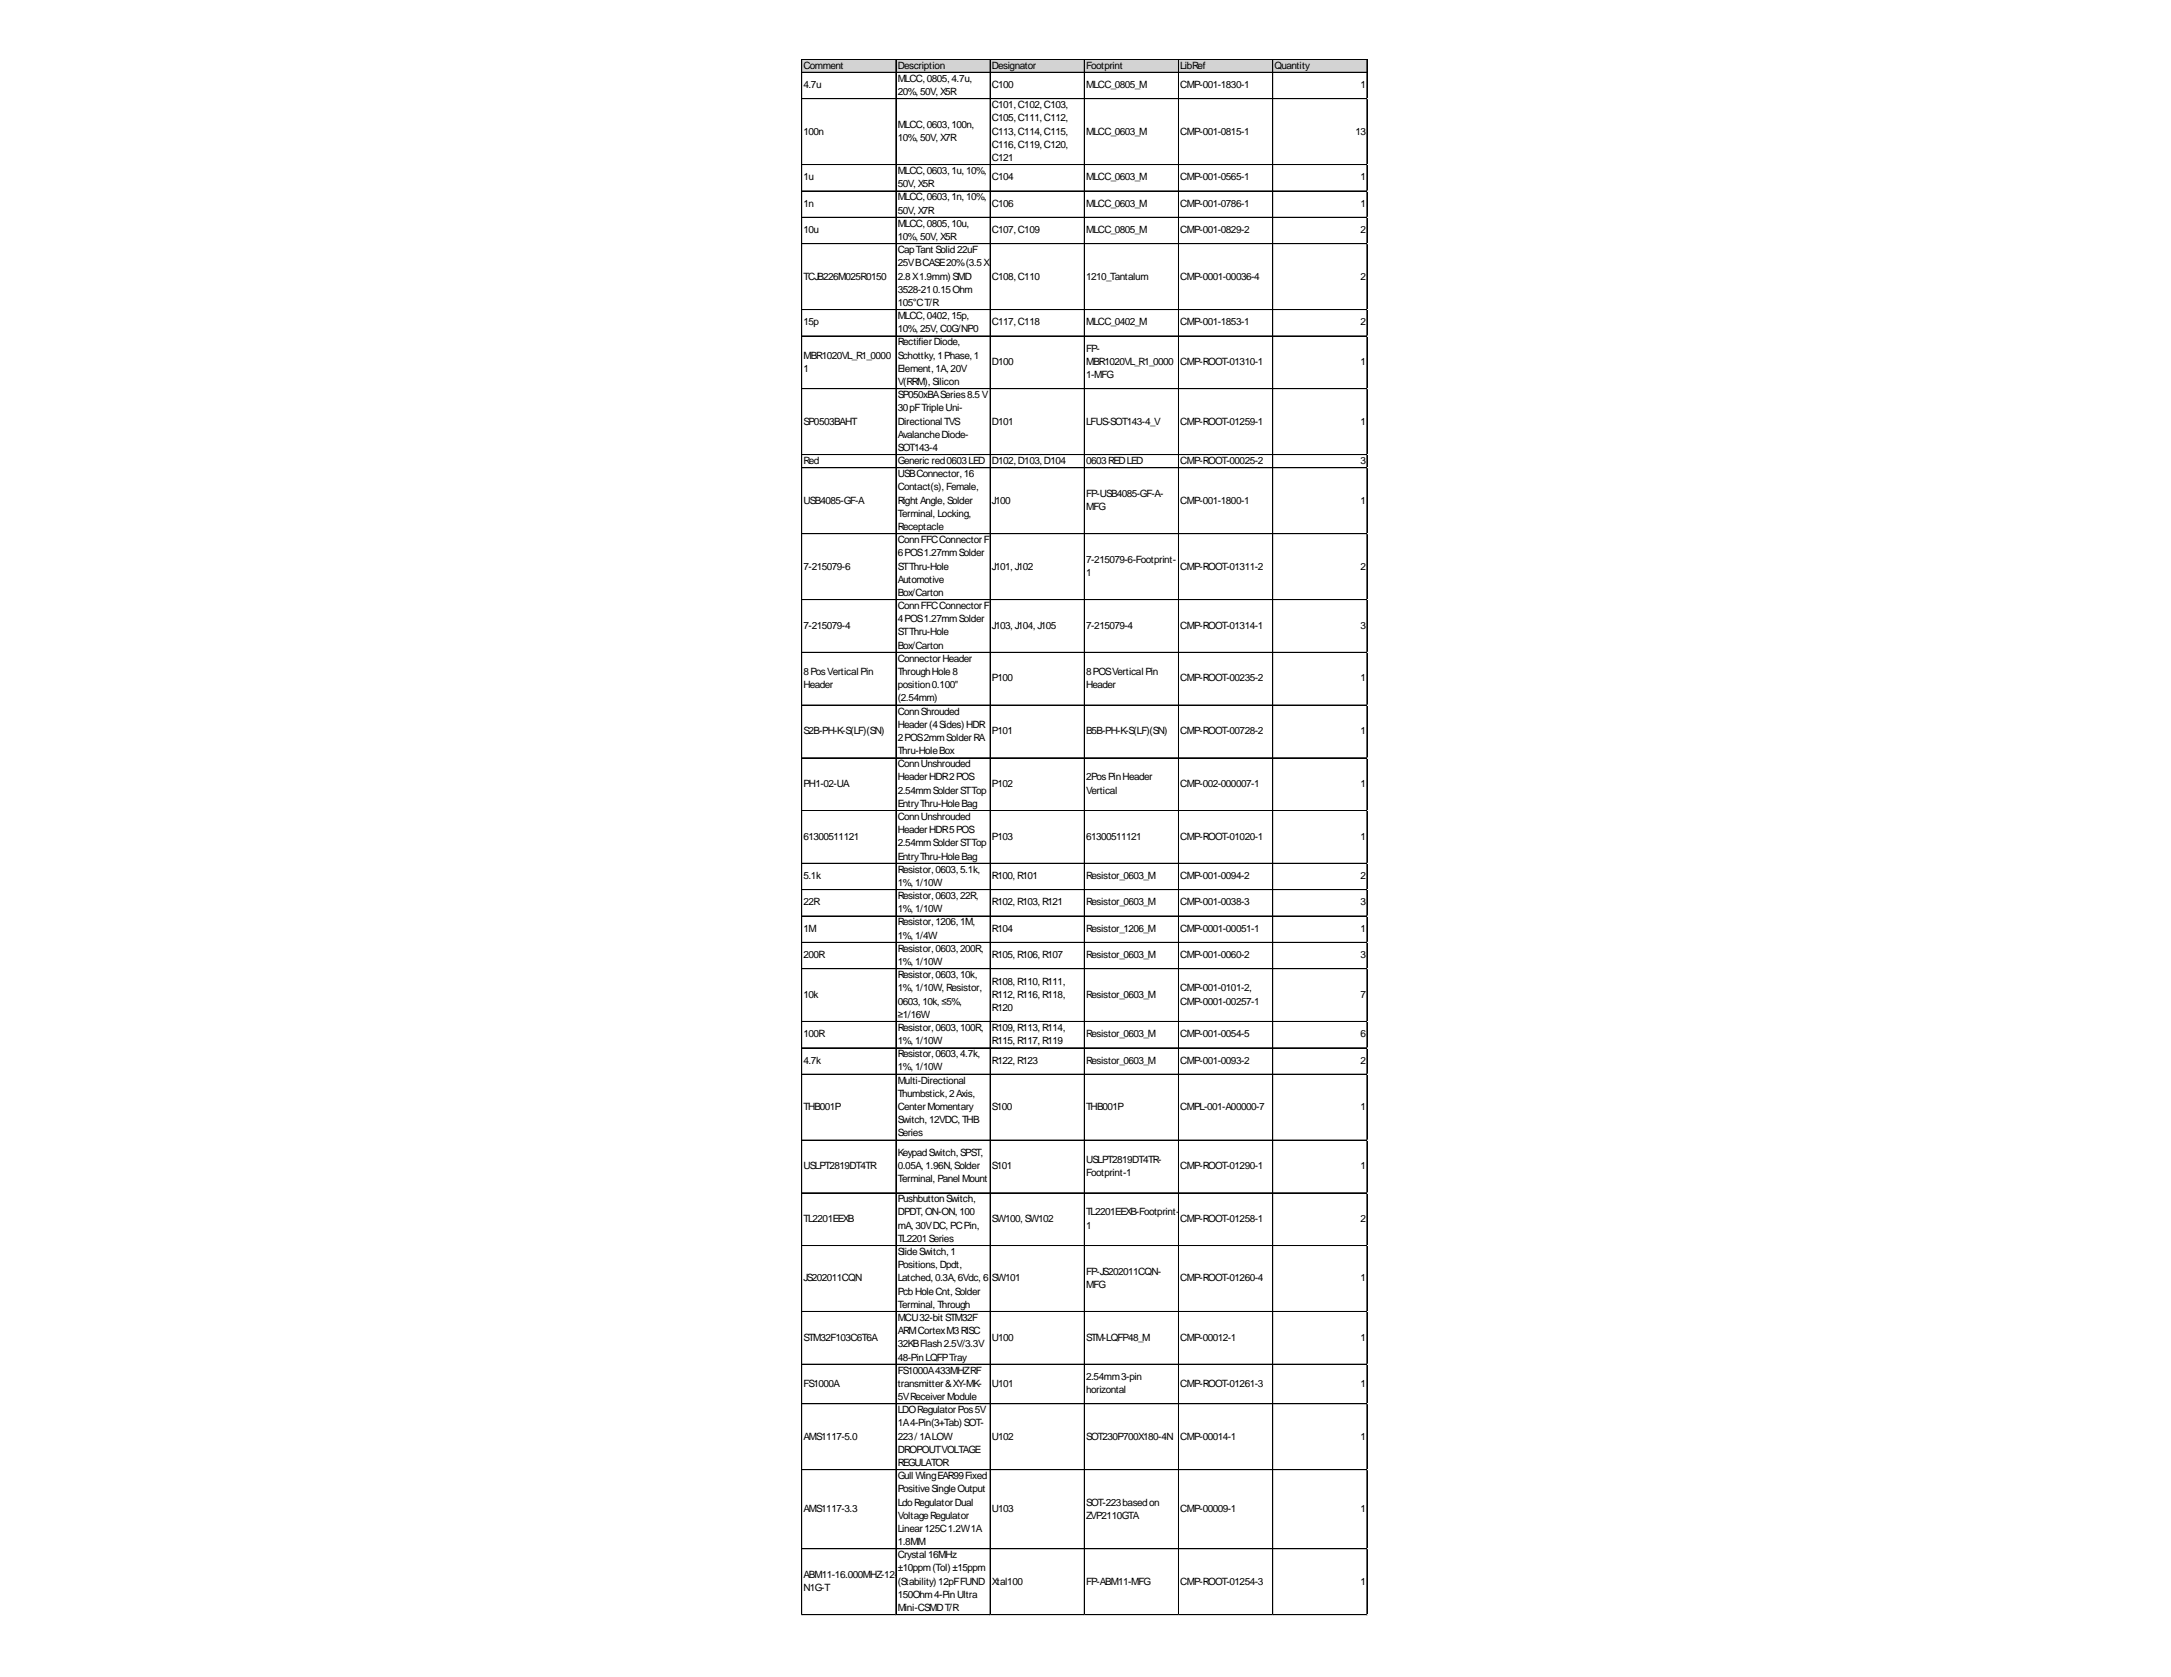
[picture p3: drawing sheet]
<svg xmlns="http://www.w3.org/2000/svg" width="279mm" height="216mm" viewBox="0 0 279 216" stroke-linecap="round" stroke-linejoin="round" font-family="sans-serif">
<defs><g id="words">
<g font-size="1.3">
<text x="103.4" y="8.8">Comment</text>
<text x="103.4" y="11.3">4.7u</text>
<text x="115.5" y="8.8">Description</text>
<text x="115.5" y="10.5">MLCC, 0805, 4.7u,</text>
<text x="127.7" y="8.8">Designator</text>
<text x="127.7" y="11.3">C100</text>
<text x="139.8" y="8.8">Footprint</text>
<text x="139.8" y="11.3">MLCC_0805_M</text>
<text x="151.9" y="8.8">LibRef</text>
<text x="151.9" y="11.3">CMP-001-1830-1</text>
<text x="164" y="8.8">Quantity</text>
<text x="175.1" y="11.3">1</text>
<text x="103.4" y="17.3">100n</text>
<text x="115.5" y="12.2">20%, 50V, X5R</text>
<text x="115.5" y="16.4">MLCC, 0603, 100n,</text>
<text x="127.7" y="13.9">C101, C102, C103,</text>
<text x="127.7" y="15.6">C105, C111, C112,</text>
<text x="127.7" y="17.3">C113, C114, C115,</text>
<text x="139.8" y="17.3">MLCC_0603_M</text>
<text x="151.9" y="17.3">CMP-001-0815-1</text>
<text x="174.4" y="17.3">13</text>
<text x="103.4" y="23.2">1u</text>
<text x="115.5" y="18.1">10%, 50V, X7R</text>
<text x="115.5" y="22.4">MLCC, 0603, 1u, 10%,</text>
<text x="127.7" y="19">C116, C119, C120,</text>
<text x="127.7" y="20.7">C121</text>
<text x="127.7" y="23.2">C104</text>
<text x="139.8" y="23.2">MLCC_0603_M</text>
<text x="151.9" y="23.2">CMP-001-0565-1</text>
<text x="175.1" y="23.2">1</text>
<text x="103.4" y="26.6">1n</text>
<text x="115.5" y="24.1">50V, X5R</text>
<text x="115.5" y="25.8">MLCC, 0603, 1n, 10%,</text>
<text x="115.5" y="27.5">50V, X7R</text>
<text x="115.5" y="29.2">MLCC, 0805, 10u,</text>
<text x="127.7" y="26.6">C106</text>
<text x="139.8" y="26.6">MLCC_0603_M</text>
<text x="151.9" y="26.6">CMP-001-0786-1</text>
<text x="175.1" y="26.6">1</text>
<text x="103.4" y="30">10u</text>
<text x="103.4" y="36">TCJB226M025R0150</text>
<text x="115.5" y="30.9">10%, 50V, X5R</text>
<text x="115.5" y="32.6">CapTant Solid22uF</text>
<text x="115.5" y="34.3">25VBCASE20%(3.5X</text>
<text x="115.5" y="36">2.8X1.9mm)SMD</text>
<text x="127.7" y="30">C107, C109</text>
<text x="127.7" y="36">C108, C110</text>
<text x="139.8" y="30">MLCC_0805_M</text>
<text x="139.8" y="36">1210_Tantalum</text>
<text x="151.9" y="30">CMP-001-0829-2</text>
<text x="151.9" y="36">CMP-0001-00036-4</text>
<text x="175.1" y="30">2</text>
<text x="175.1" y="36">2</text>
<text x="103.4" y="41.9">15p</text>
<text x="115.5" y="37.7">3528-210.15Ohm</text>
<text x="115.5" y="39.4">105°CT/R</text>
<text x="115.5" y="41.1">MLCC, 0402, 15p,</text>
<text x="127.7" y="41.9">C117, C118</text>
<text x="139.8" y="41.9">MLCC_0402_M</text>
<text x="151.9" y="41.9">CMP-001-1853-1</text>
<text x="175.1" y="41.9">2</text>
<text x="103.4" y="46.2">MBR1020VL_R1_0000</text>
<text x="103.4" y="47.9">1</text>
<text x="115.5" y="42.8">10%, 25V, C0G/NP0</text>
<text x="115.5" y="44.5">RectifierDiode,</text>
<text x="115.5" y="46.2">Schottky, 1Phase, 1</text>
<text x="115.5" y="47.9">Element, 1A, 20V</text>
<text x="127.7" y="47">D100</text>
<text x="139.8" y="45.3">FP-</text>
<text x="139.8" y="47">MBR1020VL_R1_0000</text>
<text x="151.9" y="47">CMP-ROOT-01310-1</text>
<text x="175.1" y="47">1</text>
<text x="115.5" y="49.6">V(RRM), Silicon</text>
<text x="115.5" y="51.3">SP050xBASeries8.5V</text>
<text x="115.5" y="53">30pFTripleUni-</text>
<text x="139.8" y="48.7">1-MFG</text>
<text x="103.4" y="54.7">SP0503BAHT</text>
<text x="103.4" y="59.7">Red</text>
<text x="115.5" y="54.7">Directional TVS</text>
<text x="115.5" y="56.4">AvalancheDiode-</text>
<text x="115.5" y="58">SOT143-4</text>
<text x="115.5" y="59.7">Generic red0603LED</text>
<text x="127.7" y="54.7">D101</text>
<text x="127.7" y="59.7">D102, D103, D104</text>
<text x="139.8" y="54.7">LFUS-SOT143-4_V</text>
<text x="139.8" y="59.7">0603REDLED</text>
<text x="151.9" y="54.7">CMP-ROOT-01259-1</text>
<text x="151.9" y="59.7">CMP-ROOT-00025-2</text>
<text x="175.1" y="54.7">1</text>
<text x="175.1" y="59.7">3</text>
<text x="103.4" y="64.8">USB4085-GF-A</text>
<text x="115.5" y="61.4">USBConnector, 16</text>
<text x="115.5" y="63.1">Contact(s), Female,</text>
<text x="115.5" y="64.8">Right Angle, Solder</text>
<text x="127.7" y="64.8">J100</text>
<text x="139.8" y="64">FP-USB4085-GF-A-</text>
<text x="139.8" y="65.7">MFG</text>
<text x="151.9" y="64.8">CMP-001-1800-1</text>
<text x="175.1" y="64.8">1</text>
<text x="115.5" y="66.5">Terminal, Locking,</text>
<text x="115.5" y="68.2">Receptacle</text>
<text x="115.5" y="69.9">ConnFFCConnectorF</text>
<text x="115.5" y="71.6">6POS1.27mmSolder</text>
<text x="103.4" y="73.3">7-215079-6</text>
<text x="115.5" y="73.3">STThru-Hole</text>
<text x="115.5" y="75">Automotive</text>
<text x="115.5" y="76.7">Box/Carton</text>
<text x="127.7" y="73.3">J101, J102</text>
<text x="139.8" y="72.4">7-215079-6-Footprint-</text>
<text x="139.8" y="74.1">1</text>
<text x="151.9" y="73.3">CMP-ROOT-01311-2</text>
<text x="175.1" y="73.3">2</text>
<text x="103.4" y="80.9">7-215079-4</text>
<text x="115.5" y="78.4">ConnFFCConnectorF</text>
<text x="115.5" y="80.1">4POS1.27mmSolder</text>
<text x="115.5" y="81.8">STThru-Hole</text>
<text x="115.5" y="83.5">Box/Carton</text>
<text x="127.7" y="80.9">J103, J104, J105</text>
<text x="139.8" y="80.9">7-215079-4</text>
<text x="151.9" y="80.9">CMP-ROOT-01314-1</text>
<text x="175.1" y="80.9">3</text>
<text x="103.4" y="86.9">8PosVertical Pin</text>
<text x="103.4" y="88.6">Header</text>
<text x="115.5" y="85.2">ConnectorHeader</text>
<text x="115.5" y="86.9">ThroughHole8</text>
<text x="115.5" y="88.6">position0.100&quot;</text>
<text x="127.7" y="87.7">P100</text>
<text x="139.8" y="86.9">8POSVertical Pin</text>
<text x="139.8" y="88.6">Header</text>
<text x="151.9" y="87.7">CMP-ROOT-00235-2</text>
<text x="175.1" y="87.7">1</text>
<text x="103.4" y="94.5">S2B-PH-K-S(LF)(SN)</text>
<text x="115.5" y="90.3">(2.54mm)</text>
<text x="115.5" y="92">ConnShrouded</text>
<text x="115.5" y="93.7">Header(4Sides)HDR</text>
<text x="115.5" y="95.4">2POS2mmSolderRA</text>
<text x="127.7" y="94.5">P101</text>
<text x="139.8" y="94.5">B5B-PH-K-S(LF)(SN)</text>
<text x="151.9" y="94.5">CMP-ROOT-00728-2</text>
<text x="175.1" y="94.5">1</text>
<text x="103.4" y="101.3">PH1-02-UA</text>
<text x="115.5" y="97.1">Thru-HoleBox</text>
<text x="115.5" y="98.8">ConnUnshrouded</text>
<text x="115.5" y="100.5">HeaderHDR2POS</text>
<text x="127.7" y="101.3">P102</text>
<text x="139.8" y="100.5">2PosPinHeader</text>
<text x="151.9" y="101.3">CMP-002-000007-1</text>
<text x="175.1" y="101.3">1</text>
<text x="115.5" y="102.2">2.54mmSolderSTTop</text>
<text x="115.5" y="103.9">EntryThru-HoleBag</text>
<text x="115.5" y="105.6">ConnUnshrouded</text>
<text x="115.5" y="107.3">HeaderHDR5POS</text>
<text x="139.8" y="102.2">Vertical</text>
<text x="103.4" y="108.1">61300511121</text>
<text x="103.4" y="113.2">5.1k</text>
<text x="115.5" y="109">2.54mmSolderSTTop</text>
<text x="115.5" y="110.7">EntryThru-HoleBag</text>
<text x="115.5" y="112.4">Resistor, 0603, 5.1k,</text>
<text x="127.7" y="108.1">P103</text>
<text x="127.7" y="113.2">R100, R101</text>
<text x="139.8" y="108.1">61300511121</text>
<text x="139.8" y="113.2">Resistor_0603_M</text>
<text x="151.9" y="108.1">CMP-ROOT-01020-1</text>
<text x="151.9" y="113.2">CMP-001-0094-2</text>
<text x="175.1" y="108.1">1</text>
<text x="175.1" y="113.2">2</text>
<text x="103.4" y="116.6">22R</text>
<text x="103.4" y="120">1M</text>
<text x="115.5" y="114.1">1%, 1/10W</text>
<text x="115.5" y="115.8">Resistor, 0603, 22R,</text>
<text x="115.5" y="117.5">1%, 1/10W</text>
<text x="115.5" y="119.1">Resistor, 1206, 1M,</text>
<text x="127.7" y="116.6">R102, R103, R121</text>
<text x="127.7" y="120">R104</text>
<text x="139.8" y="116.6">Resistor_0603_M</text>
<text x="139.8" y="120">Resistor_1206_M</text>
<text x="151.9" y="116.6">CMP-001-0038-3</text>
<text x="151.9" y="120">CMP-0001-00051-1</text>
<text x="175.1" y="116.6">3</text>
<text x="175.1" y="120">1</text>
<text x="103.4" y="123.4">200R</text>
<text x="115.5" y="120.8">1%, 1/4W</text>
<text x="115.5" y="122.5">Resistor, 0603, 200R,</text>
<text x="115.5" y="124.2">1%, 1/10W</text>
<text x="115.5" y="125.9">Resistor, 0603, 10k,</text>
<text x="127.7" y="123.4">R105, R106, R107</text>
<text x="139.8" y="123.4">Resistor_0603_M</text>
<text x="151.9" y="123.4">CMP-001-0060-2</text>
<text x="175.1" y="123.4">3</text>
<text x="103.4" y="128.5">10k</text>
<text x="115.5" y="127.6">1%, 1/10W, Resistor,</text>
<text x="115.5" y="129.3">0603, 10k, ≤5%,</text>
<text x="115.5" y="131">≥1/16W</text>
<text x="127.7" y="126.8">R108, R110, R111,</text>
<text x="127.7" y="128.5">R112, R116, R118,</text>
<text x="127.7" y="130.2">R120</text>
<text x="139.8" y="128.5">Resistor_0603_M</text>
<text x="151.9" y="127.6">CMP-001-0101-2,</text>
<text x="151.9" y="129.3">CMP-0001-00257-1</text>
<text x="175.1" y="128.5">7</text>
<text x="103.4" y="133.5">100R</text>
<text x="103.4" y="136.9">4.7k</text>
<text x="115.5" y="132.7">Resistor, 0603, 100R,</text>
<text x="115.5" y="134.4">1%, 1/10W</text>
<text x="115.5" y="136.1">Resistor, 0603, 4.7k,</text>
<text x="115.5" y="137.8">1%, 1/10W</text>
<text x="127.7" y="132.7">R109, R113, R114,</text>
<text x="127.7" y="134.4">R115, R117, R119</text>
<text x="127.7" y="136.9">R122, R123</text>
<text x="139.8" y="133.5">Resistor_0603_M</text>
<text x="139.8" y="136.9">Resistor_0603_M</text>
<text x="151.9" y="133.5">CMP-001-0054-5</text>
<text x="151.9" y="136.9">CMP-001-0093-2</text>
<text x="175.1" y="133.5">6</text>
<text x="175.1" y="136.9">2</text>
<text x="103.4" y="142.9">THB001P</text>
<text x="115.5" y="139.5">Multi-Directional</text>
<text x="115.5" y="141.2">Thumbstick, 2Axis,</text>
<text x="115.5" y="142.9">CenterMomentary</text>
<text x="127.7" y="142.9">S100</text>
<text x="139.8" y="142.9">THB001P</text>
<text x="151.9" y="142.9">CMPL-001-A00000-7</text>
<text x="175.1" y="142.9">1</text>
<text x="115.5" y="144.6">Switch, 12VDC, THB</text>
<text x="115.5" y="146.3">Series</text>
<text x="115.5" y="148.8">KeypadSwitch, SPST,</text>
<text x="139.8" y="149.7">USLPT2819DT4TR-</text>
<text x="103.4" y="150.5">USLPT2819DT4TR</text>
<text x="115.5" y="150.5">0.05A, 1.96N, Solder</text>
<text x="115.5" y="152.2">Terminal, Panel Mount</text>
<text x="115.5" y="154.8">PushbuttonSwitch,</text>
<text x="127.7" y="150.5">S101</text>
<text x="139.8" y="151.4">Footprint-1</text>
<text x="151.9" y="150.5">CMP-ROOT-01290-1</text>
<text x="175.1" y="150.5">1</text>
<text x="103.4" y="157.3">TL2201EEXB</text>
<text x="115.5" y="156.5">DPDT, ON-ON, 100</text>
<text x="115.5" y="158.2">mA, 30VDC, PCPin,</text>
<text x="115.5" y="159.9">TL2201Series</text>
<text x="115.5" y="161.6">SlideSwitch, 1</text>
<text x="127.7" y="157.3">SW100, SW102</text>
<text x="139.8" y="156.5">TL2201EEXB-Footprint-</text>
<text x="139.8" y="158.2">1</text>
<text x="151.9" y="157.3">CMP-ROOT-01258-1</text>
<text x="175.1" y="157.3">2</text>
<text x="103.4" y="165">JS202011CQN</text>
<text x="115.5" y="163.3">Positions, Dpdt,</text>
<text x="115.5" y="165">Latched, 0.3A, 6Vdc, 6</text>
<text x="115.5" y="166.7">PcbHoleCnt, Solder</text>
<text x="127.7" y="165">SW101</text>
<text x="139.8" y="164.1">FP-JS202011CQN-</text>
<text x="139.8" y="165.8">MFG</text>
<text x="151.9" y="165">CMP-ROOT-01260-4</text>
<text x="175.1" y="165">1</text>
<text x="103.4" y="172.6">STM32F103C6T6A</text>
<text x="115.5" y="168.4">Terminal, Through</text>
<text x="115.5" y="170.1">MCU32-bit STM32F</text>
<text x="115.5" y="171.8">ARMCortexM3RISC</text>
<text x="115.5" y="173.5">32KBFlash2.5V/3.3V</text>
<text x="127.7" y="172.6">U100</text>
<text x="139.8" y="172.6">STM-LQFP48_M</text>
<text x="151.9" y="172.6">CMP-00012-1</text>
<text x="175.1" y="172.6">1</text>
<text x="103.4" y="178.5">FS1000A</text>
<text x="115.5" y="175.2">48-PinLQFPTray</text>
<text x="115.5" y="176.9">FS1000A433MHZRF</text>
<text x="115.5" y="178.5">transmitter&amp;XY-MK-</text>
<text x="127.7" y="178.5">U101</text>
<text x="139.8" y="177.7">2.54mm3-pin</text>
<text x="139.8" y="179.4">horizontal</text>
<text x="151.9" y="178.5">CMP-ROOT-01261-3</text>
<text x="175.1" y="178.5">1</text>
<text x="103.4" y="185.3">AMS1117-5.0</text>
<text x="115.5" y="180.2">5VReceiverModule</text>
<text x="115.5" y="181.9">LDORegulatorPos5V</text>
<text x="115.5" y="183.6">1A4-Pin(3+Tab)SOT-</text>
<text x="115.5" y="185.3">223/ 1ALOW</text>
<text x="127.7" y="185.3">U102</text>
<text x="139.8" y="185.3">SOT230P700X180-4N</text>
<text x="151.9" y="185.3">CMP-00014-1</text>
<text x="175.1" y="185.3">1</text>
<text x="115.5" y="187">DROPOUTVOLTAGE</text>
<text x="115.5" y="188.7">REGULATOR</text>
<text x="115.5" y="190.4">Gull WingEAR99Fixed</text>
<text x="103.4" y="194.6">AMS1117-3.3</text>
<text x="115.5" y="192.1">PositiveSingleOutput</text>
<text x="115.5" y="193.8">LdoRegulatorDual</text>
<text x="115.5" y="195.5">VoltageRegulator</text>
<text x="115.5" y="197.2">Linear125C1.2W1A</text>
<text x="127.7" y="194.6">U103</text>
<text x="139.8" y="193.8">SOT-223basedon</text>
<text x="139.8" y="195.5">ZVP2110GTA</text>
<text x="151.9" y="194.6">CMP-00009-1</text>
<text x="175.1" y="194.6">1</text>
<text x="103.4" y="203.1">ABM11-16.000MHZ-12-</text>
<text x="115.5" y="198.9">1.8MM</text>
<text x="115.5" y="200.6">Crystal 16MHz</text>
<text x="115.5" y="202.3">±10ppm(Tol) ±15ppm</text>
<text x="103.4" y="204.8">N1G-T</text>
<text x="115.5" y="204">(Stability)12pFFUND</text>
<text x="115.5" y="205.7">150Ohm4-PinUltra</text>
<text x="115.5" y="207.4">Mini-CSMDT/R</text>
<text x="127.7" y="204">Xtal100</text>
<text x="139.8" y="204">FP-ABM11-MFG</text>
<text x="151.9" y="204">CMP-ROOT-01254-3</text>
<text x="175.1" y="204">1</text>
</g>
</g></defs>
<path d="M103.2 7.6h72.8v1.8h-72.8z" fill="#d3d3d3"/>
<g fill="none" stroke="#000" stroke-width=".13">
<path d="M103.2 7.6v200.3M103.2 7.6h72.8M103.2 9.3h72.8M103.2 12.7h72.8M115.3 7.7v200.2M127.4 7.7v200.2M139.5 7.7v200.2M139.6 7.7v200.2M151.7 7.7v200.2M163.8 7.7v200.2M175.9 7.7v200.2M176 7.6h-72.8v200.3"/>
<path d="M103.2 21.2h72.8M103.2 24.6h72.8M103.2 28h72.8M103.2 31.4h72.8M103.2 39.9h72.8M103.2 43.2h72.8M103.2 43.3h72.8M103.2 50h72.8M103.2 50.1h72.8M103.2 58.5h72.8M103.2 58.6h72.8M103.2 60.2h72.8"/>
<path d="M103.2 68.7h72.8M103.2 77.2h72.8M103.2 84h72.8M103.2 90.8h72.8M103.2 97.6h72.8M103.2 104.3h72.8M103.2 104.4h72.8M103.2 111.1h72.8M103.2 111.2h72.8M103.2 114.5h72.8M103.2 114.6h72.8M103.2 117.9h72.8"/>
<path d="M103.2 118h72.8M103.2 121.3h72.8M103.2 124.7h72.8M103.2 131.5h72.8M103.2 134.9h72.8M103.2 138.3h72.8M103.2 146.8h72.8M103.2 153.6h72.8M103.2 160.4h72.8M103.2 168.8h72.8M103.2 168.9h72.8M103.2 175.6h72.8"/>
<path d="M103.2 175.7h72.8M103.2 180.7h72.8M103.2 189.2h72.8M103.2 199.4h72.8M103.2 207.9h72.8"/>
</g>
<path d="M103.2 207.9v.1" fill="none" stroke="#e0e0e0" stroke-width=".13"/>
<path d="M103.2 207.9v.1z" fill="#e0e0e0"/>
<path d="M115.3 207.9v.1" fill="none" stroke="#e0e0e0" stroke-width=".13"/>
<path d="M115.3 207.9l.1 .1z" fill="#e0e0e0"/>
<path d="M127.4 207.9v.1" fill="none" stroke="#e0e0e0" stroke-width=".13"/>
<path d="M127.4 207.9l.1 .1z" fill="#e0e0e0"/>
<path d="M139.5 207.9v.1" fill="none" stroke="#e0e0e0" stroke-width=".13"/>
<path d="M139.5 207.9l.1 .1z" fill="#e0e0e0"/>
<path d="M151.7 207.9v.1" fill="none" stroke="#e0e0e0" stroke-width=".13"/>
<path d="M151.7 207.9v.1z" fill="#e0e0e0"/>
<path d="M163.8 207.9v.1" fill="none" stroke="#e0e0e0" stroke-width=".13"/>
<path d="M163.8 207.9v.1z" fill="#e0e0e0"/>
<path d="M175.9 207.9v.1" fill="none" stroke="#e0e0e0" stroke-width=".13"/>
<path d="M175.9 207.9l.1 .1z" fill="#e0e0e0"/>
<path d="M176 12.7h.1" fill="none" stroke="#e0e0e0" stroke-width=".13"/>
<path d="M176 12.7v.1z" fill="#e0e0e0"/>
<path d="M176 21.2h.1" fill="none" stroke="#e0e0e0" stroke-width=".13"/>
<path d="M176 24.6h.1" fill="none" stroke="#e0e0e0" stroke-width=".13"/>
<path d="M176 28h.1" fill="none" stroke="#e0e0e0" stroke-width=".13"/>
<path d="M176 31.4h.1" fill="none" stroke="#e0e0e0" stroke-width=".13"/>
<path d="M176 39.9h.1" fill="none" stroke="#e0e0e0" stroke-width=".13"/>
<path d="M176 43.2h.1" fill="none" stroke="#e0e0e0" stroke-width=".13"/>
<path d="M176 43.2v.1z" fill="#e0e0e0"/>
<path d="M176 50h.1" fill="none" stroke="#e0e0e0" stroke-width=".13"/>
<path d="M176 50v.1z" fill="#e0e0e0"/>
<path d="M176 58.5h.1" fill="none" stroke="#e0e0e0" stroke-width=".13"/>
<path d="M176 58.5v.1z" fill="#e0e0e0"/>
<path d="M176 60.2h.1" fill="none" stroke="#e0e0e0" stroke-width=".13"/>
<path d="M176 60.2v.1z" fill="#e0e0e0"/>
<path d="M176 68.7h.1" fill="none" stroke="#e0e0e0" stroke-width=".13"/>
<path d="M176 68.7v.1z" fill="#e0e0e0"/>
<path d="M176 77.2h.1" fill="none" stroke="#e0e0e0" stroke-width=".13"/>
<path d="M176 77.2v.1z" fill="#e0e0e0"/>
<path d="M176 84h.1" fill="none" stroke="#e0e0e0" stroke-width=".13"/>
<path d="M176 90.8h.1" fill="none" stroke="#e0e0e0" stroke-width=".13"/>
<path d="M176 97.6h.1" fill="none" stroke="#e0e0e0" stroke-width=".13"/>
<path d="M176 104.3h.1" fill="none" stroke="#e0e0e0" stroke-width=".13"/>
<path d="M176 104.3v.1z" fill="#e0e0e0"/>
<path d="M176 111.1h.1" fill="none" stroke="#e0e0e0" stroke-width=".13"/>
<path d="M176 111.1v.1z" fill="#e0e0e0"/>
<path d="M176 114.5h.1" fill="none" stroke="#e0e0e0" stroke-width=".13"/>
<path d="M176 114.5v.1z" fill="#e0e0e0"/>
<path d="M176 117.9h.1" fill="none" stroke="#e0e0e0" stroke-width=".13"/>
<path d="M176 117.9v.1z" fill="#e0e0e0"/>
<path d="M176 121.3h.1" fill="none" stroke="#e0e0e0" stroke-width=".13"/>
<path d="M176 121.3v.1z" fill="#e0e0e0"/>
<path d="M176 124.7h.1" fill="none" stroke="#e0e0e0" stroke-width=".13"/>
<path d="M176 124.7v.1z" fill="#e0e0e0"/>
<path d="M176 131.5h.1" fill="none" stroke="#e0e0e0" stroke-width=".13"/>
<path d="M176 131.5v.1z" fill="#e0e0e0"/>
<path d="M176 134.9h.1" fill="none" stroke="#e0e0e0" stroke-width=".13"/>
<path d="M176 134.9v.1z" fill="#e0e0e0"/>
<path d="M176 138.3h.1" fill="none" stroke="#e0e0e0" stroke-width=".13"/>
<path d="M176 146.8h.1" fill="none" stroke="#e0e0e0" stroke-width=".13"/>
<path d="M176 153.6h.1" fill="none" stroke="#e0e0e0" stroke-width=".13"/>
<path d="M176 160.4h.1" fill="none" stroke="#e0e0e0" stroke-width=".13"/>
<path d="M176 168.8h.1" fill="none" stroke="#e0e0e0" stroke-width=".13"/>
<path d="M176 168.8v.1z" fill="#e0e0e0"/>
<path d="M176 175.6h.1" fill="none" stroke="#e0e0e0" stroke-width=".13"/>
<path d="M176 175.6v.1z" fill="#e0e0e0"/>
<path d="M176 180.7h.1" fill="none" stroke="#e0e0e0" stroke-width=".13"/>
<path d="M176 180.7v.1z" fill="#e0e0e0"/>
<path d="M176 189.2h.1" fill="none" stroke="#e0e0e0" stroke-width=".13"/>
<path d="M176 189.2v.1z" fill="#e0e0e0"/>
<path d="M176 199.4h.1" fill="none" stroke="#e0e0e0" stroke-width=".13"/>
<path d="M176 207.9h.1" fill="none" stroke="#e0e0e0" stroke-width=".13"/>
<use href="#words"/>
</svg>
